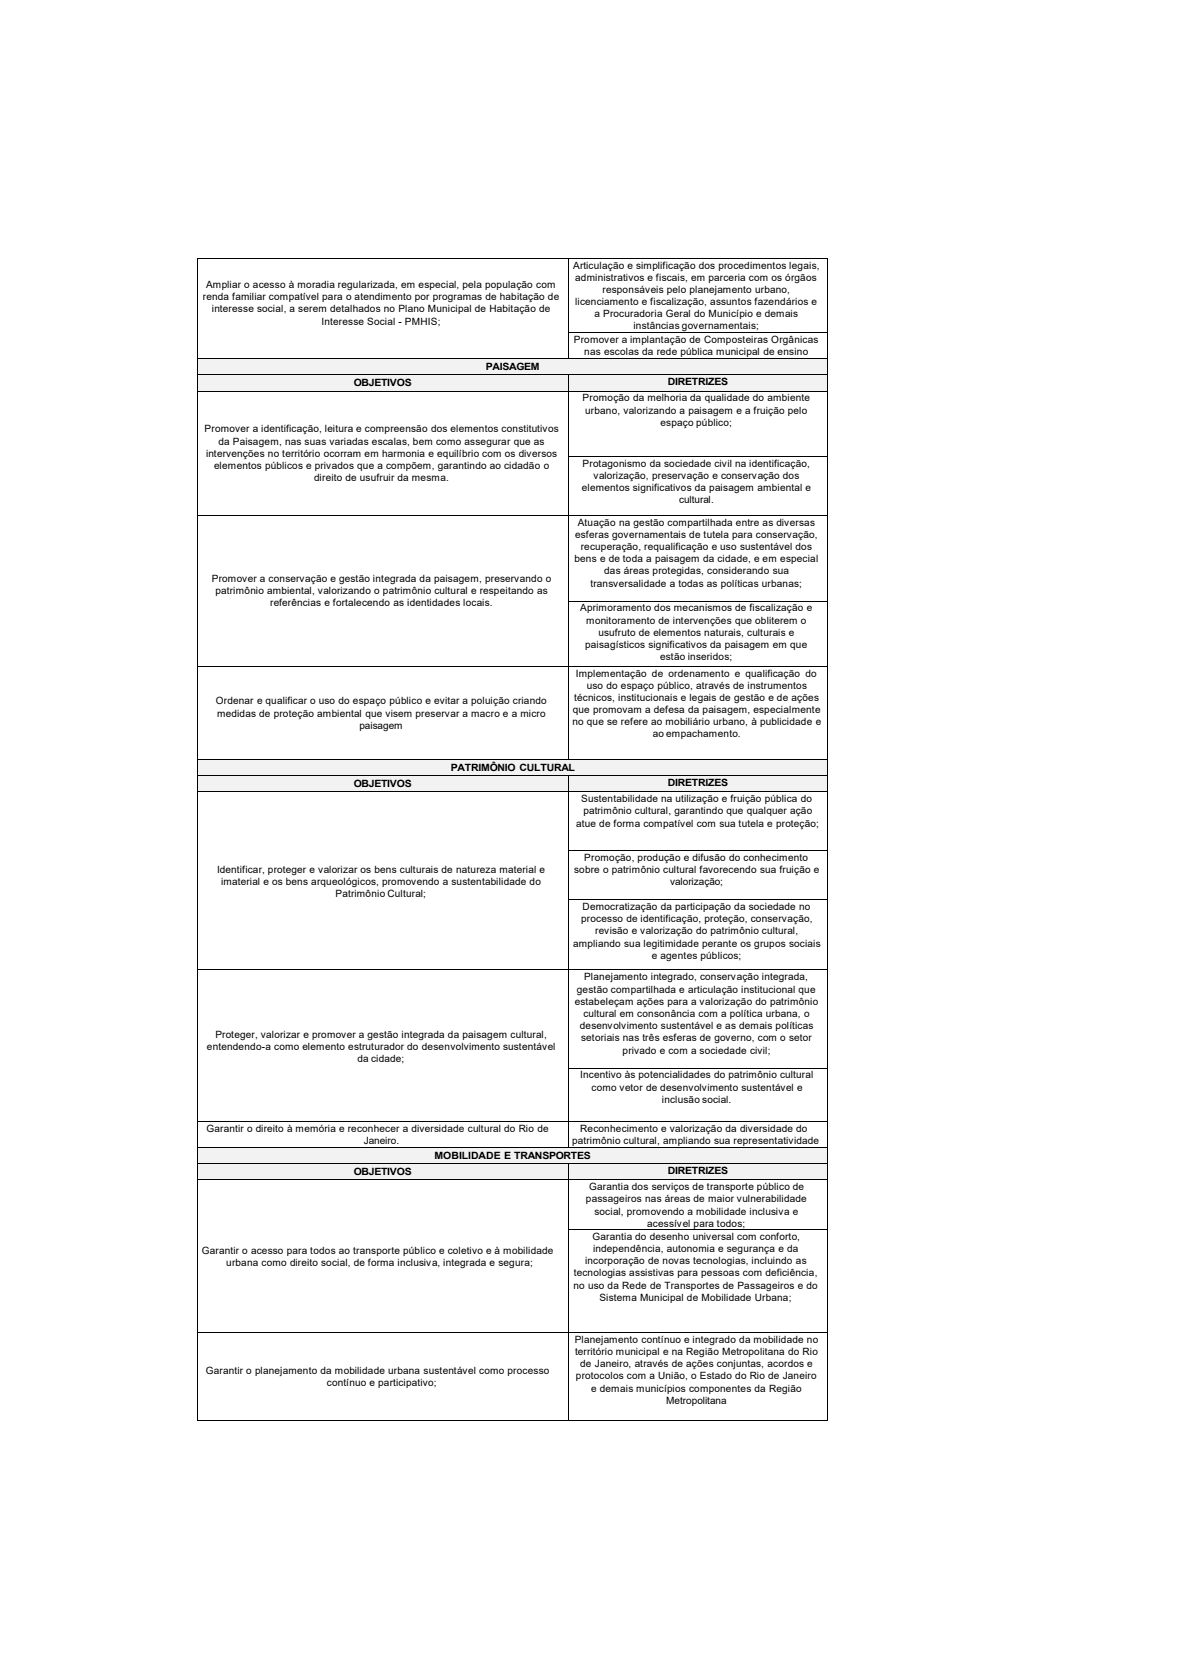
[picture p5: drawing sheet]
<svg xmlns="http://www.w3.org/2000/svg" width="210mm" height="297mm" viewBox="0 0 210 297" stroke-linecap="round" stroke-linejoin="round" font-family="sans-serif">
<defs><g id="words">
<g font-size="1.8">
<text x="101.9" y="47.8">Articulação e simplificação dos procedimentos legais,</text>
<text x="36.1" y="53.4">renda familiar compatível para o atendimento por programas de habitação de</text>
<text x="36.6" y="51.2">Ampliar o acesso à moradia regularizada, em especial, pela população com</text>
<text x="102.2" y="49.9">administrativos e fiscais, em parceria com os órgãos</text>
<text x="107.1" y="52.1">responsáveis pelo planejamento urbano,</text>
<text x="37.7" y="55.5">interesse social, a serem detalhados no Plano Municipal de Habitação de</text>
<text x="57.1" y="57.7">Interesse Social - PMHIS;</text>
<text x="102.2" y="54.2">licenciamento e fiscalização, assuntos fazendários e</text>
<text x="105.7" y="56.4">a Procuradoria Geral do Município e demais</text>
<text x="112.6" y="58.5">instâncias governamentais;</text>
<text x="86.3" y="65.8">PAISAGEM</text>
<text x="102" y="61">Promover a implantação de Composteiras Orgânicas</text>
<text x="103.8" y="63.2">nas escolas da rede pública municipal de ensino</text>
<text x="62.9" y="68.7">OBJETIVOS</text>
<text x="103.5" y="71.4">Promoção da melhoria da qualidade do ambiente</text>
<text x="118.7" y="68.4">DIRETRIZES</text>
<text x="36.4" y="76.9">Promover a identificação, leitura e compreensão dos elementos constitutivos</text>
<text x="104" y="73.5">urbano, valorizando a paisagem e a fruição pelo</text>
<text x="117.4" y="75.7">espaço público;</text>
<text x="36.6" y="81.2">intervenções no território ocorram em harmonia e equilíbrio com os diversos</text>
<text x="38.1" y="83.4">elementos públicos e privados que a compõem, garantindo ao cidadão o</text>
<text x="38.8" y="79">da Paisagem, nas suas variadas escalas, bem como assegurar que as</text>
<text x="103.5" y="83">Protagonismo da sociedade civil na identificação,</text>
<text x="55.8" y="85.6">direito de usufruir da mesma.</text>
<text x="103.4" y="87.3">elementos significativos da paisagem ambiental e</text>
<text x="105.5" y="85.1">valorização, preservação e conservação dos</text>
<text x="120.7" y="89.4">cultural.</text>
<text x="102.2" y="95.6">esferas governamentais de tutela para conservação,</text>
<text x="102.7" y="93.4">Atuação na gestão compartilhada entre as diversas</text>
<text x="102.1" y="99.9">bens e de toda a paisagem da cidade, e em especial</text>
<text x="103.2" y="97.8">recuperação, requalificação e uso sustentável dos</text>
<text x="37.6" y="103.5">Promover a conservação e gestão integrada da paisagem, preservando o</text>
<text x="38.3" y="105.6">patrimônio ambiental, valorizando o patrimônio cultural e respeitando as</text>
<text x="48" y="107.8">referências e fortalecendo as identidades locais.</text>
<text x="104.9" y="104.3">transversalidade a todas as políticas urbanas;</text>
<text x="107.4" y="102.1">das áreas protegidas, considerando sua</text>
<text x="103.1" y="108.7">Aprimoramento dos mecanismos de fiscalização e</text>
<text x="104.2" y="110.9">monitoramento de intervenções que obliterem o</text>
<text x="106.3" y="113">usufruto de elementos naturais, culturais e</text>
<text x="104" y="115.2">paisagísticos significativos da paisagem em que</text>
<text x="117.3" y="117.3">estão inseridos;</text>
<text x="38.4" y="125.2">Ordenar e qualificar o uso do espaço público e evitar a poluição criando</text>
<text x="102.1" y="124.6">técnicos, institucionais e legais de gestão e de ações</text>
<text x="102.4" y="120.3">Implementação de ordenamento e qualificação do</text>
<text x="104.3" y="122.5">uso do espaço público, através de instrumentos</text>
<text x="38.6" y="127.4">medidas de proteção ambiental que visem preservar a macro e a micro</text>
<text x="63.9" y="129.5">paisagem</text>
<text x="101.7" y="128.9">no que se refere ao mobiliário urbano, à publicidade e</text>
<text x="101.8" y="126.8">que promovam a defesa da paisagem, especialmente</text>
<text x="116" y="131.1">ao empachamento.</text>
<text x="80.1" y="137">PATRIMÔNIO CULTURAL</text>
<text x="62.9" y="139.9">OBJETIVOS</text>
<text x="103.3" y="142.6">Sustentabilidade na utilização e fruição pública do</text>
<text x="118.7" y="139.7">DIRETRIZES</text>
<text x="102.4" y="146.9">atue de forma compatível com sua tutela e proteção;</text>
<text x="103.7" y="144.8">patrimônio cultural, garantindo que qualquer ação</text>
<text x="38.6" y="155.1">Identificar, proteger e valorizar os bens culturais de natureza material e</text>
<text x="102" y="155.2">sobre o patrimônio cultural favorecendo sua fruição e</text>
<text x="103.8" y="153.1">Promoção, produção e difusão do conhecimento</text>
<text x="39.3" y="157.3">imaterial e os bens arqueológicos, promovendo a sustentabilidade do</text>
<text x="59.6" y="159.4">Patrimônio Cultural;</text>
<text x="103.5" y="161.8">Democratização da participação da sociedade no</text>
<text x="119.1" y="157.4">valorização;</text>
<text x="103.3" y="164">processo de identificação, proteção, conservação,</text>
<text x="105.8" y="166.1">revisão e valorização do patrimônio cultural,</text>
<text x="101.9" y="168.3">ampliando sua legitimidade perante os grupos sociais</text>
<text x="115.9" y="170.4">e agentes públicos;</text>
<text x="102.2" y="178.6">estabeleçam ações para a valorização do patrimônio</text>
<text x="102.5" y="176.4">gestão compartilhada e articulação institucional que</text>
<text x="103.8" y="174.2">Planejamento integrado, conservação integrada,</text>
<text x="38.3" y="184.4">Proteger, valorizar e promover a gestão integrada da paisagem cultural,</text>
<text x="103" y="182.9">desenvolvimento sustentável e as demais políticas</text>
<text x="103.3" y="185.1">setoriais nas três esferas de governo, com o setor</text>
<text x="103.7" y="180.8">cultural em consonância com a política urbana, o</text>
<text x="36.8" y="186.6">entendendo-a como elemento estruturador do desenvolvimento sustentável</text>
<text x="63.5" y="188.8">da cidade;</text>
<text x="103.1" y="191.7">Incentivo às potencialidades do patrimônio cultural</text>
<text x="110.7" y="187.3">privado e com a sociedade civil;</text>
<text x="105.1" y="193.9">como vetor de desenvolvimento sustentável e</text>
<text x="117.6" y="196">inclusão social.</text>
<text x="36.7" y="201.3">Garantir o direito à memória e reconhecer a diversidade cultural do Rio de</text>
<text x="64.6" y="203.5">Janeiro.</text>
<text x="101.7" y="203.5">patrimônio cultural, ampliando sua representatividade</text>
<text x="103.1" y="201.3">Reconhecimento e valorização da diversidade do</text>
<text x="62.9" y="208.9">OBJETIVOS</text>
<text x="77.2" y="206">MOBILIDADE E TRANSPORTES</text>
<text x="118.7" y="208.6">DIRETRIZES</text>
<text x="104.1" y="213.7">passageiros nas áreas de maior vulnerabilidade</text>
<text x="104.7" y="211.5">Garantia dos serviços de transporte público de</text>
<text x="105.7" y="215.9">social, promovendo a mobilidade inclusiva e</text>
<text x="105.3" y="220.4">Garantia do desenho universal com conforto,</text>
<text x="115" y="218.1">acessível para todos;</text>
<text x="35.9" y="222.9">Garantir o acesso para todos ao transporte público e coletivo e à mobilidade</text>
<text x="40.2" y="225">urbana como direito social, de forma inclusiva, integrada e segura;</text>
<text x="102" y="226.9">tecnologias assistivas para pessoas com deficiência,</text>
<text x="104" y="224.7">incorporação de novas tecnologias, incluindo as</text>
<text x="105.4" y="222.6">independência, autonomia e segurança e da</text>
<text x="101.9" y="229.1">no uso da Rede de Transportes de Passageiros e do</text>
<text x="106.6" y="231.3">Sistema Municipal de Mobilidade Urbana;</text>
<text x="102.2" y="238.7">Planejamento contínuo e integrado da mobilidade no</text>
<text x="36.6" y="244.2">Garantir o planejamento da mobilidade urbana sustentável como processo</text>
<text x="102.2" y="240.9">território municipal e na Região Metropolitana do Rio</text>
<text x="102.4" y="245.2">protocolos com a União, o Estado do Rio de Janeiro</text>
<text x="103.1" y="243">de Janeiro, através de ações conjuntas, acordos e</text>
<text x="58.1" y="246.4">contínuo e participativo;</text>
<text x="105.1" y="247.4">e demais municípios componentes da Região</text>
<text x="118.4" y="249.6">Metropolitana</text>
</g>
</g></defs>
<path d="M35.1 45.8h.1v.2h-.1zM35.1 59.1h.1v.1h-.1zM100.9 45.8h.2v.2h-.2zM100.9 59.1h.2v.1h-.2zM147.1 45.8h.1v.2h-.1zM147.1 59.1h.1v.1h-.1z" fill="#000"/>
<path d="M35.1 46v13.1M35.1 59.2v4.5M35.2 45.9h65.7M101 46v13.1M101 59.2v4.5M101 45.9h46.1M101 59.1h46.1M147.2 46v13.1M147.2 59.2v4.5" fill="none" stroke="#000" stroke-width=".18"/>
<path d="M35.2 66.4h111.9" fill="none" stroke="#f2f2f2" stroke-width=".34"/>
<path d="M35.2 63.8h111.9v2.4h-111.9z" fill="#f2f2f2"/>
<path d="M35.1 63.7h.1v.1h-.1zM100.9 63.7h.2v.1h-.2zM147.1 63.7h.1v.1h-.1z" fill="#000"/>
<path d="M35.1 63.8v2.7M35.2 63.8h65.7M101 63.8h46.1M147.2 63.8v2.7" fill="none" stroke="#000" stroke-width=".18"/>
<path d="M35.2 69.3h65.7" fill="none" stroke="#f2f2f2" stroke-width=".38"/>
<g fill="#f2f2f2">
<path d="M35.2 66.7h65.7v2.4h-65.7z"/>
<path d="M101 66.7h46.1v2.1h-46.1z"/>
</g>
<path d="M101 68.8h46.1v.7h-46.1z" fill-rule="evenodd" fill="#f2f2f2"/>
<g fill="#000">
<path d="M35.1 66.5h.1v.2h-.1zM35.1 69.5h.1v.1h-.1zM100.9 66.5h.2v.2h-.2zM100.9 69.5h.2v.1h-.2zM147.1 66.5h.1v.2h-.1zM147.1 69.5h.1v.1h-.1zM35.1 81.1h.1v.1h-.1zM35.1 91.5h.1v.2h-.1zM100.9 81.1h.2v.1h-.2zM100.9 91.5h.2v.2h-.2zM147.1 81.1h.1v.1h-.1zM147.1 91.5h.1v.2h-.1z"/>
<path d="M35.1 106.8h.1v.1h-.1zM35.1 118.4h.1v.1h-.1zM100.9 106.8h.2v.1h-.2zM100.9 118.4h.2v.1h-.2zM147.1 106.8h.1v.1h-.1zM147.1 118.4h.1v.1h-.1z"/>
</g>
<g fill="none" stroke="#000" stroke-width=".18">
<path d="M35.1 66.7v2.8M35.1 69.6v11.5M35.2 66.6h65.7M35.2 69.6h65.7M101 66.7v2.8M101 69.6v11.5M101 66.6h46.1M101 69.6h46.1M147.2 66.7v2.8M147.2 69.6v11.5M35.1 81.2v10.3M35.1 91.7v15.1"/>
<path d="M35.2 91.6h65.7M101 81.2v10.3M101 91.7v15.1M101 81.2h46.1M101 91.6h46.1M147.2 81.2v10.3M147.2 91.7v15.1M35.1 106.9v11.5M35.1 118.5v16.4M35.2 118.4h65.7M101 106.9v11.5M101 118.5v16.4"/>
<path d="M101 106.8h46.1M101 118.4h46.1M147.2 106.9v11.5M147.2 118.5v16.4"/>
</g>
<path d="M35.2 137.6h111.9" fill="none" stroke="#f2f2f2" stroke-width=".34"/>
<path d="M35.2 135.1h111.9v2.4h-111.9z" fill="#f2f2f2"/>
<path d="M35.1 134.9h.1v.2h-.1zM100.9 134.9h.2v.2h-.2zM147.1 134.9h.1v.2h-.1z" fill="#000"/>
<path d="M35.1 135.1v2.7M35.2 135h65.7M101 135h46.1M147.2 135.1v2.7" fill="none" stroke="#000" stroke-width=".18"/>
<path d="M35.2 140.5h65.7" fill="none" stroke="#f2f2f2" stroke-width=".34"/>
<g fill="#f2f2f2">
<path d="M35.2 138h65.7v2.3h-65.7z"/>
<path d="M101 138h46.1v2.1h-46.1z"/>
</g>
<path d="M101 140.1h46.1v.6h-46.1z" fill-rule="evenodd" fill="#f2f2f2"/>
<g fill="#000">
<path d="M35.1 137.8h.1v.2h-.1zM100.9 137.8h.2v.2h-.2zM147.1 137.8h.1v.2h-.1zM35.1 140.7h.1v.1h-.1zM35.1 151.1h.1v.2h-.1zM100.9 140.7h.2v.1h-.2zM100.9 151.1h.2v.2h-.2zM147.1 140.7h.1v.1h-.1zM147.1 151.1h.1v.2h-.1zM35.1 159.9h.1v.1h-.1zM35.1 172.3h.1v.2h-.1zM100.9 159.9h.2v.1h-.2z"/>
<path d="M100.9 172.3h.2v.2h-.2zM147.1 159.9h.1v.1h-.1zM147.1 172.3h.1v.2h-.1zM35.1 189.8h.1v.1h-.1zM35.1 199.3h.1v.2h-.1zM100.9 189.8h.2v.1h-.2zM100.9 199.3h.2v.2h-.2zM147.1 189.8h.1v.1h-.1zM147.1 199.3h.1v.2h-.1z"/>
</g>
<g fill="none" stroke="#000" stroke-width=".18">
<path d="M35.1 138v2.7M35.2 137.9h65.7M101 138v2.7M101 137.9h46.1M147.2 138v2.7M35.1 140.8v10.3M35.1 151.3v8.6M35.2 140.8h65.7M101 140.8v10.3M101 151.3v8.6M101 140.8h46.1M101 151.2h46.1"/>
<path d="M101 159.9h46.1M147.2 140.8v10.3M147.2 151.3v8.6M35.1 160v12.3M35.1 172.5v17.3M35.2 172.4h65.7M101 160v12.3M101 172.5v17.3M101 172.4h46.1M147.2 160v12.3M147.2 172.5v17.3M35.1 189.9v9.4"/>
<path d="M35.1 199.5v4.4M35.2 199.4h65.7M101 189.9v9.4M101 199.5v4.4M101 189.9h46.1M101 199.4h46.1M147.2 189.9v9.4M147.2 199.5v4.4"/>
</g>
<path d="M35.2 206.6h111.9" fill="none" stroke="#f2f2f2" stroke-width=".38"/>
<path d="M35.2 204.1h111.9v2.3h-111.9z" fill="#f2f2f2"/>
<path d="M35.1 203.9h.1v.2h-.1zM100.9 203.9h.2v.2h-.2zM147.1 203.9h.1v.2h-.1z" fill="#000"/>
<path d="M35.1 204.1v2.7M35.2 204h65.7M101 204h46.1M147.2 204.1v2.7" fill="none" stroke="#000" stroke-width=".18"/>
<path d="M35.2 209.5h65.7" fill="none" stroke="#f2f2f2" stroke-width=".34"/>
<g fill="#f2f2f2">
<path d="M35.2 206.9h65.7v2.4h-65.7z"/>
<path d="M101 206.9h46.1v2.1h-46.1z"/>
</g>
<path d="M101 209h46.1v.6h-46.1z" fill-rule="evenodd" fill="#f2f2f2"/>
<g fill="#000">
<path d="M35.1 206.8h.1v.1h-.1zM35.1 209.6h.1v.2h-.1zM35.1 218.6h.1v.1h-.1zM100.9 206.8h.2v.1h-.2zM100.9 209.6h.2v.2h-.2zM100.9 218.6h.2v.1h-.2zM147.1 206.8h.1v.1h-.1zM147.1 209.6h.1v.2h-.1zM147.1 218.6h.1v.1h-.1zM35.1 236.8h.1v.1h-.1zM100.9 236.8h.2v.1h-.2zM147.1 236.8h.1v.1h-.1z"/>
<path d="M35.1 252.3h.1v.2h-.1zM100.9 252.3h.2v.2h-.2zM147.1 252.3h.1v.2h-.1z"/>
</g>
<g fill="none" stroke="#000" stroke-width=".18">
<path d="M35.1 206.9v2.7M35.1 209.8v8.8M35.1 218.7v18.1M35.2 206.8h65.7M35.2 209.7h65.7M101 206.9v2.7M101 209.8v8.8M101 218.7v18.1M101 206.8h46.1M101 209.7h46.1M101 218.7h46.1M147.2 206.9v2.7"/>
<path d="M147.2 209.8v8.8M147.2 218.7v18.1M35.1 236.9v15.4M35.2 236.9h65.7M101 236.9v15.4M101 236.9h46.1M147.2 236.9v15.4M35.2 252.4h65.7M101 252.4h46.1"/>
</g>
<use href="#words"/>
</svg>
